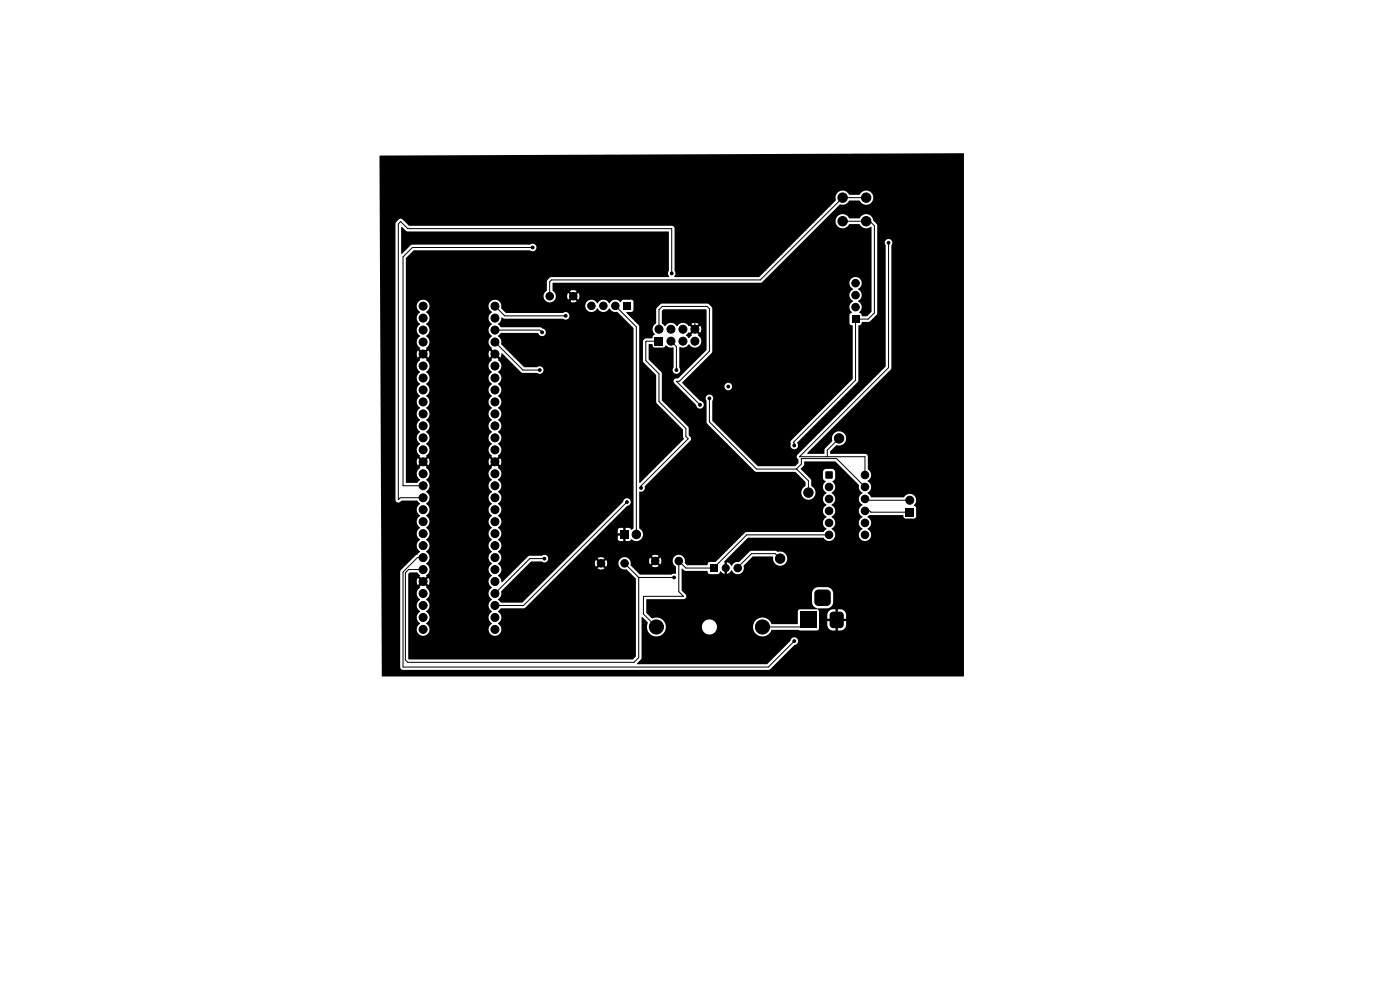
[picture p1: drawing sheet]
<svg xmlns="http://www.w3.org/2000/svg" width="297mm" height="210mm" viewBox="0 0 297 210" stroke-linecap="round" stroke-linejoin="round" font-family="sans-serif">
<path d="M80.5 33.1l123.9-.6 .1 110.9-123.4 .1-.3-37.4h3.1a.69 .69 0 0 0 .6 .5 .69 .69 0 0 0 .7-.4h3.3l.6 .7a1.48 1.48 0 0 0 0 2.5 1.48 1.48 0 0 0 0 2.5 1.48 1.48 0 0 0 0 2.6 1.48 1.48 0 0 0 0 2.5l-4.1 4-.1 .3v20.3l.1 .3 .4 .2h77.7l.3-.1 5.2-5.2a.81 .81 0 0 0 .7-.9 .81 .81 0 0 0-.8-.7 .81 .81 0 0 0-.8 .8l-5 4.9h-27.5v-.2l.9-1.1v-8.7h.2l1.1 1.2a2.01 2.01 0 0 0 1.4 2.9 2.01 2.01 0 0 0 2.5-2.1h7.6v.2a1.61 1.61 0 0 0 1.7 1.5 1.61 1.61 0 0 0 1.5-1.7h7.6v.2a2.06 2.06 0 0 0 1.9 1.9 2.06 2.06 0 0 0 2.1-1.4l9.7 .1 .3-.3 .1-3h1.7v.8h1.5v.6h-1.5v.9a1.25 1.25 0 0 0 1.2 1.1h.6v-.9h.4v.9a1.36 1.36 0 0 0 1.8-1.2v-.8h-1.5v-.6h1.5v-.9a1.37 1.37 0 0 0-1.8-1.1v.9h-.4v-.9h-.6a1.24 1.24 0 0 0-1.2 1.2h-1.7l-.1-.8-.3-.4 .1-.2 2 .1a1.39 1.39 0 0 0 1.3-1.3l-.1-2a1.38 1.38 0 0 0-1.2-1.3l-2 .1a1.38 1.38 0 0 0-1.3 1.2l.1 2a1.68 1.68 0 0 0 1 1.3l-.1 .1h-3.5l-.3 .2-.2 .3v2.7h-5.5a2.02 2.02 0 0 0-2.2-1.4 2.02 2.02 0 0 0-1.8 1.9h-7.6v-.3a1.61 1.61 0 0 0-1.7-1.2 1.61 1.61 0 0 0-1.5 1.5h-7.6a2.11 2.11 0 0 0-3-1.7l-1.2-1.2 .1-2.9h7.7a.61 .61 0 0 0 .6-.3 .61 .61 0 0 0 0-.7l-.9-.9v-4.5h.2l.6 .4h4.6l.1 .1a.5 .5 0 0 0 .5 .6h1.7l.6-.6 .8 .5v-.9h.5l.1 .9 1-.7a1.35 1.35 0 0 0 1.7 .7 1.35 1.35 0 0 0 .8-1.7l1.9-2 4.3 .1a1.53 1.53 0 0 0 1.5 1.9 1.53 1.53 0 0 0 1.5-1.9 1.53 1.53 0 0 0-2.1-1.1l-.4-.2h-5.1l-.3 .2-2.3 2.2h-.4a1.64 1.64 0 0 0-1.2 .8l-.4-.5-.6-.2v.9h-.5l-.1-1.1 5.1-5h16a1.36 1.36 0 0 0 2.1 .2 1.36 1.36 0 0 0-.4-2.1 1.42 1.42 0 0 0 .8-1.3 1.42 1.42 0 0 0-.8-1.3 1.42 1.42 0 0 0 .8-1.2 1.42 1.42 0 0 0-.8-1.3 1.42 1.42 0 0 0 .8-1.3 1.42 1.42 0 0 0-.8-1.2 1.44 1.44 0 0 0 .2-2.5l.6-.6-.1-1.6-.5-.4h-1.3l-.4 .1-.3 .6v1.3l.6 .6a1.44 1.44 0 0 0 .2 2.5 1.42 1.42 0 0 0-.8 1.2 1.42 1.42 0 0 0 .8 1.3 1.42 1.42 0 0 0-.8 1.3 1.42 1.42 0 0 0 .8 1.3 1.42 1.42 0 0 0-.8 1.2 1.42 1.42 0 0 0 .8 1.3l-.7 .7h-16.4l-.2 .1-6.3 6.2-1.4 .1-.4 .6h-4.2l-.5-.5a1.33 1.33 0 0 0-.9-1.6 1.33 1.33 0 0 0-1.7 .7 1.33 1.33 0 0 0 .7 1.7l-.1 1.5-.9 .2h-6.6l-2-2-.1-1h4l.2 .8 .7-.7 .4 .4-.7 .7a1.29 1.29 0 0 0 1.4 0l-.7-.7 .4-.4 .7 .7a1.29 1.29 0 0 0 0-1.4l-.7 .7-.4-.4 .7-.7a1.29 1.29 0 0 0-1.4 0l.7 .7-.4 .4-.7-.7-.2 .6h-4a1.32 1.32 0 0 0-1.8-.5 1.32 1.32 0 0 0-.6 1.7 1.32 1.32 0 0 0 1.6 .7l2 2v16.4l-.7 .7h-47.5l-.1-.2v-18l.4-.3h1.5l.6 .6-.1 .2 .6 .7-.3 .3-.7-.6a1.33 1.33 0 0 0 0 1.5l.7-.6 .3 .3-.6 .7 .1 .1a1.6 1.6 0 0 0-.5 2l.5 .6a1.48 1.48 0 0 0 0 2.5 1.48 1.48 0 0 0 0 2.6 1.39 1.39 0 0 0-.4 2.1 1.39 1.39 0 0 0 2.2 0 1.39 1.39 0 0 0-.5-2.2 1.48 1.48 0 0 0 0-2.5 1.48 1.48 0 0 0 0-2.5 1.48 1.48 0 0 0 0-2.6l.1-.1-.6-.7 .3-.3 .7 .6a1.34 1.34 0 0 0 0-1.5l-.7 .6-.3-.3 .6-.7h-.1a1.6 1.6 0 0 0 .2-2.4l-.2-.2a1.6 1.6 0 0 0 .2-2.4l-.2-.1a1.6 1.6 0 0 0 .2-2.4l-.2-.2a1.6 1.6 0 0 0 .2-2.3l-.2-.2a1.6 1.6 0 0 0 .2-2.4l-.2-.1a1.6 1.6 0 0 0 .2-2.4l-.2-.2a1.6 1.6 0 0 0 .2-2.4l-.2-.1a1.6 1.6 0 0 0 .2-2.4l-.2-.2a1.6 1.6 0 0 0 .2-2.3l-.2-.2 .1-.2-.6-.7 .3-.3 .7 .6a1.34 1.34 0 0 0 0-1.5l-.7 .6-.3-.3 .6-.7h-.1a1.6 1.6 0 0 0 .2-2.4l-.2-.2a1.6 1.6 0 0 0 .2-2.4l-.2-.1a1.6 1.6 0 0 0 .2-2.4l-.2-.2a1.6 1.6 0 0 0 .2-2.3l-.2-.2a1.6 1.6 0 0 0 .2-2.4l-.2-.1a1.6 1.6 0 0 0 .2-2.4l-.2-.2a1.6 1.6 0 0 0 .2-2.4l-.2-.1a1.6 1.6 0 0 0 .2-2.4l-.2-.2 .1-.2-.6-.6 .3-.4 .7 .6a1.34 1.34 0 0 0 0-1.5l-.7 .7-.3-.4 .6-.6-.1-.1a1.6 1.6 0 0 0 .2-2.4l-.2-.1a1.57 1.57 0 0 0 .1-2.5l-.1-.2a1.48 1.48 0 0 0 0-2.5l.5-.6 .2-.8h12.5a1.6 1.6 0 0 0 .8 1.4 1.48 1.48 0 0 0 0 2.6 1.48 1.48 0 0 0 0 2.5 1.48 1.48 0 0 0 0 2.5l-.2 .2 .7 .6-.4 .4-.7-.6a1.34 1.34 0 0 0 .1 1.5l.6-.7 .4 .4-.7 .6 .2 .1a1.6 1.6 0 0 0-.6 2l.6 .6a1.48 1.48 0 0 0 0 2.6 1.48 1.48 0 0 0 0 2.5 1.48 1.48 0 0 0 0 2.5 1.48 1.48 0 0 0 0 2.6 1.48 1.48 0 0 0 0 2.5 1.48 1.48 0 0 0 0 2.6 1.48 1.48 0 0 0 0 2.5l-.2 .1 .7 .7-.4 .3-.7-.5a1.34 1.34 0 0 0 .1 1.4l.6-.6 .4 .3-.7 .7 .1 .2a1.43 1.43 0 0 0 .1 2.5 1.48 1.48 0 0 0 0 2.5 1.48 1.48 0 0 0 0 2.6 1.48 1.48 0 0 0 0 2.5 1.48 1.48 0 0 0 0 2.5 1.48 1.48 0 0 0 0 2.6 1.48 1.48 0 0 0 0 2.5 1.48 1.48 0 0 0 0 2.6 1.48 1.48 0 0 0 0 2.5 1.48 1.48 0 0 0 0 2.5 1.48 1.48 0 0 0 0 2.6 1.48 1.48 0 0 0 0 2.5 1.48 1.48 0 0 0 0 2.6 1.39 1.39 0 0 0-.5 2.1 1.39 1.39 0 0 0 2.2 0 1.39 1.39 0 0 0-.5-2.2 1.48 1.48 0 0 0 0-2.5l.7-.7h4.8l.3-.1 9.6-9.5h5.2l.2 .8 .7-.7 .4 .4-.7 .7a1.28 1.28 0 0 0 1.4 0l-.7-.7 .4-.4 .7 .7a1.29 1.29 0 0 0 0-1.4l-.7 .7-.4-.4 .7-.7a1.29 1.29 0 0 0-1.4 0l.7 .7-.4 .4-.7-.7-.2 .6h-5.2l12.1-12.1a.81 .81 0 0 0 .7-.9 .81 .81 0 0 0-.8-.7 .81 .81 0 0 0-.8 .8l-21.4 21.3h-4.5l-.7-.6 .2-.2a1.54 1.54 0 0 0 .5-1.6l6.3-6.3h2.3a.82 .82 0 0 0 1.2 0 .82 .82 0 0 0 0-1.2 .82 .82 0 0 0-1.2 0h-2.6l-.3 .1-5.5 5.5-.3-.8-.6-.5a1.6 1.6 0 0 0 .3-2.4l-.3-.2a1.6 1.6 0 0 0 .3-2.4l-.3-.1a1.6 1.6 0 0 0 .3-2.4l-.3-.2a1.6 1.6 0 0 0 .3-2.3l-.3-.2a1.6 1.6 0 0 0 .3-2.4l-.3-.1a1.6 1.6 0 0 0 .3-2.4l-.3-.2a1.6 1.6 0 0 0 .3-2.4l-.3-.1a1.6 1.6 0 0 0 .3-2.4l-.3-.2a1.6 1.6 0 0 0 .3-2.3l-.3-.2 .2-.2-.7-.7 .4-.3 .7 .6a1.34 1.34 0 0 0-.1-1.5l-.6 .6-.4-.3 .7-.7h-.2a1.6 1.6 0 0 0 .3-2.4l-.3-.2a1.6 1.6 0 0 0 .3-2.4l-.3-.1a1.6 1.6 0 0 0 .3-2.4l-.3-.2a1.6 1.6 0 0 0 .3-2.3l-.3-.2a1.6 1.6 0 0 0 .3-2.4l-.3-.1a1.6 1.6 0 0 0 .3-2.4l-.3-.2a1.6 1.6 0 0 0 .3-2.4l-.3-.1a1.6 1.6 0 0 0 .3-2.4l-.3-.2 .2-.2-.7-.6 .4-.4 .6 .7 .4-1 4.2 4.2h3.2a.82 .82 0 0 0 1.2 0 .82 .82 0 0 0 0-1.2 .82 .82 0 0 0-1.2 0h-2.7l-4.9-4.9a1.58 1.58 0 0 0-.7-1.7l.7-.7h7.9a.83 .83 0 0 0 .9 .7 .83 .83 0 0 0 .7-.9 .83 .83 0 0 0-.8-.7l-.4-.3h-8.3l-.7-.6 .1-.2a1.69 1.69 0 0 0 .7-1.3l.6 .3h12.5a.81 .81 0 0 0 1.1-.1 .81 .81 0 0 0-.1-1.1 .81 .81 0 0 0-1.1 0h-12l-1.1-1v-.6h17.9v.2a1.35 1.35 0 0 0 1.1 1.2 1.35 1.35 0 0 0 1.4-.8 1.43 1.43 0 0 0 2.6 0 1.58 1.58 0 0 0 1.7 .8l3.4 3.4v42.4l-.4 .4-.5-.4h-.8v1h-.5v-1h-.9l-.2 .4v.7h1v.5h-1v.8l.2 .3 .9 .1v-1h.5v1h.8l.4-.4a1.45 1.45 0 0 0 2.3-.2 1.45 1.45 0 0 0-.6-2.2v-7.7a.95 .95 0 0 0 1.2-1.2l9.7-9.7 .1-.2-.1-.5-.4-.4-.1-1.8-5.6-5.6v-5.8l-2.8-2.9v-3.1l.1-.1 .7 .1a.51 .51 0 0 0 .5 .6h1.9l.5-.4a1.94 1.94 0 0 0 1.6 .5v4.2a.81 .81 0 0 0 .1 1.1 .81 .81 0 0 0 1.1-.1 .81 .81 0 0 0 0-1.1v-4.3a1.69 1.69 0 0 0 2.1-.6 1.4 1.4 0 0 0 2.2 .3 1.4 1.4 0 0 0-.3-2.2l.1-.1-.7-.7 .4-.3 .7 .5a1.34 1.34 0 0 0-.1-1.4l-.6 .6-.4-.3 .6-.7a1.34 1.34 0 0 0-1.4 0l.6 .7-.4 .3-.6-.6-.1 .1a1.6 1.6 0 0 0-2-.5l-.6 .5a1.48 1.48 0 0 0-2.5 0l-.7-.6v-2.6l.4-.4h8.9l.2 .2v8.5l-6 5.9-.3 .1a.61 .61 0 0 0-.7 .4 .61 .61 0 0 0 .2 .7l4.6 4.6a.81 .81 0 0 0 .9 .7 .81 .81 0 0 0 .7-.9 .81 .81 0 0 0-.8-.8l-.6-.6h1.8l.2 .7v4.5l.1 .3 10.1 10.1 .3 .1h8.3l2.2 2.1v.8a1.54 1.54 0 0 0-.6 2.4 1.54 1.54 0 0 0 2.4 0 1.54 1.54 0 0 0-.6-2.4l-.1-1.4-2.1-2.2a1.58 1.58 0 0 0 .8-1.5h6.5l5 5.1a2.3 2.3 0 0 0 .8 1.6 1.38 1.38 0 0 0-.8 1.3 1.38 1.38 0 0 0 .8 1.2 1.42 1.42 0 0 0-.8 1.3 1.42 1.42 0 0 0 .8 1.3 1.42 1.42 0 0 0-.8 1.2 1.42 1.42 0 0 0 .8 1.3 1.34 1.34 0 0 0-.5 2.1 1.34 1.34 0 0 0 2.1-.1 1.34 1.34 0 0 0-.6-2 1.42 1.42 0 0 0 .8-1.3 1.42 1.42 0 0 0-.8-1.3l.5-.4 7 .1 .1 .1a.51 .51 0 0 0 .5 .6h1.9l.3-.3v-2l-.4-.5a1.4 1.4 0 0 0-.1-2.2 1.4 1.4 0 0 0-2.1 .5h-6.8l-.9-.9a1.42 1.42 0 0 0 .8-1.3 1.42 1.42 0 0 0-.8-1.3 1.42 1.42 0 0 0 .1-2.5v-2.7l-.2-.4-.3-.1h-7.4l-.1-.6 1.4-1.3a1.53 1.53 0 0 0 2-1.3 1.53 1.53 0 0 0-1.8-1.6 1.53 1.53 0 0 0-1.2 2.1l-1.5 1.5-.2 1.2-3.5-.1 17.8-18v-26.2a.81 .81 0 0 0-.1-1.1 .81 .81 0 0 0-1.1 .1 .81 .81 0 0 0 0 1.1v25.7l-18.8 18.8a.76 .76 0 0 0 .3 .9v.7l-.7 .7h-7.9l-4.5-4.5h11.4v.2a.83 .83 0 0 0 1.2 .6 .83 .83 0 0 0 .2-1.3l13-13v-11.8l.1-.1a.75 .75 0 0 0 .7-.7l1.5-.1 1.6-1.5 .1-.2v-18.7l-.8-1a1.57 1.57 0 0 0-1.3-1.4 1.57 1.57 0 0 0-1.7 .9h-2.2a1.53 1.53 0 0 0-2.3-.5 1.53 1.53 0 0 0 .1 2.5 1.53 1.53 0 0 0 2.3-.8l2.2 .1a1.63 1.63 0 0 0 2.4 .5l.1 18-1 1h-1l-.2-.6-.4-.2a1.47 1.47 0 0 0-.3-2.4 1.42 1.42 0 0 0 .8-1.3 1.42 1.42 0 0 0-.8-1.3 1.34 1.34 0 0 0 .5-2 1.34 1.34 0 0 0-2.1 0 1.34 1.34 0 0 0 .6 2 1.42 1.42 0 0 0-.8 1.3 1.42 1.42 0 0 0 .8 1.3 1.44 1.44 0 0 0-.3 2.4l-.5 .5v1.7l.1 .3 .6 .3v11.3l-13.1 13.1-.1 .9h-11.4l-5.2-5.1v-4.3a.8 .8 0 0 0-.3-1.2 .8 .8 0 0 0-1.1 .6h-1.8l-2.5-2.5h8.3v.2a.8 .8 0 0 0 1.2 .6 .8 .8 0 0 0 0-1.4 .8 .8 0 0 0-1.2 .6h-8.3l-.7-.7 6.4-6.5v-9.3l-.7-.9-.3-.1h-9.8l-1.1 1.2v3a1.47 1.47 0 0 0-.3 2.4l-.4 .3-.1 .5h-1.4l-.6 .5v4.4l2.8 2.9v5.8l5.7 5.7v1.6l.2 .4-9.4 9.3-.1-33.1-.1-.3-2.6-2.7 .1-.1h1l.3-.3 .1-1.9-.2-.3-.3-.1h-1.7l-.6 .5a1.4 1.4 0 0 0-2.3 .3 1.42 1.42 0 0 0-1.3-.8 1.42 1.42 0 0 0-1.3 .8 1.35 1.35 0 0 0-1.4-.8 1.35 1.35 0 0 0-1.1 1.2h-17.9v-.2a1.35 1.35 0 0 0-1.4-1 1.35 1.35 0 0 0-1.3 1.2h-12.5v-.2a1.38 1.38 0 0 0-2.2-.7 1.38 1.38 0 0 0 .2 2.3 1.48 1.48 0 0 0 0 2.6 1.48 1.48 0 0 0 0 2.5 1.48 1.48 0 0 0 0 2.5l-.1 .2 .6 .6-.3 .4-.7-.6a1.34 1.34 0 0 0 0 1.5l.7-.7 .3 .4-.6 .6 .1 .1a1.6 1.6 0 0 0-.5 2l.5 .6a1.48 1.48 0 0 0 0 2.6 1.48 1.48 0 0 0 0 2.5 1.48 1.48 0 0 0 0 2.5 1.48 1.48 0 0 0 0 2.6 1.48 1.48 0 0 0 0 2.5 1.48 1.48 0 0 0 0 2.6 1.48 1.48 0 0 0 0 2.5l-.1 .1 .6 .7-.3 .3-.7-.5a1.34 1.34 0 0 0 0 1.4l.7-.6 .3 .3-.6 .7 .1 .2a1.43 1.43 0 0 0 0 2.5l-.6 .6h-2.3l-.1-.1v-47.6l1.7-1.6h24.6a.82 .82 0 0 0 1.2 0 .82 .82 0 0 0 0-1.2 .82 .82 0 0 0-1.2 0h-25l-2.2 2-.1-5.7h.2l1.1 .9h55.4l.1 .1v8.3a1.21 1.21 0 0 0 0 1.3h-25l-.8 .7-.1 2.1a1.32 1.32 0 0 0-.1 2.3 1.32 1.32 0 0 0 2-1.2h2.4l.2 .9 .7-.7 .4 .3-.7 .8a1.29 1.29 0 0 0 1.4-.1l-.6-.7 .3-.3 .7 .6a1.29 1.29 0 0 0 0-1.4l-.7 .7-.3-.4 .6-.7a1.29 1.29 0 0 0-1.4 .1l.7 .6-.4 .4-.7-.7-.2 .6h-2.4l-.2-.5-.5-.6v-1.6l44.3-.1 16.7-16.5a1.79 1.79 0 0 0 2-.9l2.2 .1a1.53 1.53 0 0 0 2.3 .4 1.53 1.53 0 0 0-.1-2.4 1.53 1.53 0 0 0-2.3 .7h-2.2a1.55 1.55 0 0 0-2-.7 1.55 1.55 0 0 0-.8 1.9l-16.3 16.3h-17.8l-.1-.2a.86 .86 0 0 0 0-1.2v-9l-.2-.4-.3-.1h-55.8l-1.4-1.4-.3-.1-.5 .1-.7 .9v58.7h-3.1zM132.3 64.1h1.6v1.6h-1.6zM138.9 71.5h1.7v1.7h-1.7zM145.5 71l.6-.5 .2 .1 .6-.6 .4 .3-.6 .7 .1 .2-.6 .5zM180.7 66.9h1.6v1.6h-1.6zM131.6 112.5h1.8v1.8h-1.8zM175.2 100h1.4v1.5h-1.4zM192.2 107.8h1.6v1.7h-1.6zM150.6 119.7h1.6v1.6h-1.6zM169.8 129.8h3.5v3.5h-3.5zM173 125.3l.5-.2h1.9a.88 .88 0 0 1 .9 .8v1.8a.88 .88 0 0 1-.9 .9h-1.8a.88 .88 0 0 1-.8-.9v-1.9zM176.2 130l.6-.2h1.6l.4 .2 .2 .5v2l-.3 .6-.5 .2h-1.4l-.6-.3-.2-.5v-2z" fill="#000"/>
<g fill="#000" stroke="#000" stroke-width=".21">
<circle cx="113" cy="52.5" r=".3"/>
<circle cx="142.5" cy="58" r=".3"/>
<circle cx="178.8" cy="41.9" r="1"/>
<circle cx="178.8" cy="46.9" r="1"/>
<circle cx="183.8" cy="41.9" r="1"/>
<circle cx="183.8" cy="46.9" r="1"/>
<circle cx="188.5" cy="51.5" r=".3"/>
<circle cx="89.8" cy="77.6" r=".85"/>
<circle cx="89.8" cy="67.5" r=".85"/>
<circle cx="89.8" cy="64.9" r=".85"/>
<circle cx="89.8" cy="72.6" r=".85"/>
<circle cx="89.8" cy="75.1" r=".85"/>
<circle cx="89.8" cy="70" r=".85"/>
<circle cx="105" cy="77.6" r=".85"/>
<circle cx="105" cy="75.1" r=".85"/>
<circle cx="105" cy="70" r=".85"/>
<circle cx="105" cy="64.9" r=".85"/>
<circle cx="105" cy="72.6" r=".85"/>
<circle cx="105" cy="67.5" r=".85"/>
<circle cx="114.5" cy="78.5" r=".3"/>
<circle cx="115" cy="70.5" r=".3"/>
<circle cx="116.6" cy="62.8" r=".8"/>
<circle cx="120" cy="67" r=".3"/>
<circle cx="121.6" cy="62.8" r=".8"/>
<circle cx="125.5" cy="64.9" r=".8"/>
<circle cx="128" cy="64.9" r=".8"/>
<circle cx="129.5" cy="68" r=".3"/>
<circle cx="130.5" cy="64.9" r=".8"/>
<circle cx="139.8" cy="69.8" r=".85"/>
<circle cx="141.5" cy="66.5" r=".3"/>
<circle cx="142.3" cy="69.8" r=".85"/>
<circle cx="142.3" cy="72.4" r=".85"/>
<circle cx="143.5" cy="78.5" r=".3"/>
<circle cx="144.9" cy="69.8" r=".85"/>
<circle cx="144.9" cy="72.4" r=".85"/>
<circle cx="147.4" cy="69.8" r=".85"/>
<circle cx="147.4" cy="72.4" r=".85"/>
<circle cx="147.4" cy="67.6" r=".3"/>
<circle cx="181.5" cy="65.1" r=".8"/>
<circle cx="181.5" cy="62.6" r=".8"/>
<circle cx="181.5" cy="60.1" r=".8"/>
<circle cx="89.8" cy="82.7" r=".85"/>
<circle cx="89.8" cy="98" r=".85"/>
<circle cx="89.8" cy="87.8" r=".85"/>
<circle cx="89.8" cy="85.3" r=".85"/>
<circle cx="89.8" cy="92.9" r=".85"/>
<circle cx="89.8" cy="90.3" r=".85"/>
<circle cx="89.8" cy="80.2" r=".85"/>
<circle cx="89.8" cy="95.4" r=".85"/>
<circle cx="105" cy="90.3" r=".85"/>
<circle cx="105" cy="95.4" r=".85"/>
<circle cx="105" cy="80.2" r=".85"/>
<circle cx="105" cy="85.3" r=".85"/>
<circle cx="105" cy="82.7" r=".85"/>
<circle cx="105" cy="87.8" r=".85"/>
<circle cx="105" cy="92.9" r=".85"/>
<circle cx="105" cy="98" r=".85"/>
<circle cx="148.5" cy="85.9" r=".3"/>
<circle cx="150.5" cy="84.5" r=".3"/>
<circle cx="154" cy="94.5" r=".3"/>
<circle cx="154.5" cy="82" r=".3"/>
<circle cx="168.5" cy="94.5" r=".3"/>
<circle cx="178" cy="93" r="1"/>
<circle cx="89.8" cy="100.5" r=".85"/>
<circle cx="89.8" cy="103" r=".85"/>
<circle cx="89.8" cy="118.3" r=".85"/>
<circle cx="89.8" cy="110.7" r=".85"/>
<circle cx="89.8" cy="105.6" r=".85"/>
<circle cx="89.8" cy="115.7" r=".85"/>
<circle cx="89.8" cy="113.2" r=".85"/>
<circle cx="89.8" cy="108.1" r=".85"/>
<circle cx="105" cy="100.5" r=".85"/>
<circle cx="105" cy="108.1" r=".85"/>
<circle cx="105" cy="105.6" r=".85"/>
<circle cx="105" cy="103" r=".85"/>
<circle cx="105" cy="113.2" r=".85"/>
<circle cx="105" cy="118.3" r=".85"/>
<circle cx="105" cy="110.7" r=".85"/>
<circle cx="105" cy="115.7" r=".85"/>
<circle cx="115.5" cy="118.5" r=".3"/>
<circle cx="127.5" cy="119.5" r=".8"/>
<circle cx="132.5" cy="119.5" r=".8"/>
<circle cx="133" cy="106.5" r=".3"/>
<circle cx="135" cy="113.4" r=".9"/>
<circle cx="136" cy="103.5" r=".3"/>
<circle cx="139" cy="119" r=".8"/>
<circle cx="144" cy="119" r=".8"/>
<circle cx="148.5" cy="106" r=".3"/>
<circle cx="148.5" cy="101" r=".3"/>
<circle cx="154.1" cy="100.1" r=".3"/>
<circle cx="154.5" cy="106" r=".3"/>
<circle cx="165.5" cy="118.5" r="1"/>
<circle cx="171.5" cy="104.5" r="1"/>
<circle cx="175.9" cy="108.4" r=".8"/>
<circle cx="175.9" cy="103.3" r=".8"/>
<circle cx="175.9" cy="113.5" r=".8"/>
<circle cx="175.9" cy="105.8" r=".8"/>
<circle cx="175.9" cy="110.9" r=".8"/>
<circle cx="183.5" cy="110.9" r=".8"/>
<circle cx="183.5" cy="108.4" r=".8"/>
<circle cx="183.5" cy="100.8" r=".8"/>
<circle cx="183.5" cy="105.8" r=".8"/>
<circle cx="183.5" cy="113.5" r=".8"/>
<circle cx="183.5" cy="103.3" r=".8"/>
<circle cx="193" cy="106.1" r=".85"/>
<circle cx="89.8" cy="133.5" r=".85"/>
<circle cx="89.8" cy="128.4" r=".85"/>
<circle cx="89.8" cy="131" r=".85"/>
<circle cx="89.8" cy="125.9" r=".85"/>
<circle cx="89.8" cy="123.4" r=".85"/>
<circle cx="89.8" cy="120.8" r=".85"/>
<circle cx="105" cy="128.4" r=".85"/>
<circle cx="105" cy="133.5" r=".85"/>
<circle cx="105" cy="131" r=".85"/>
<circle cx="105" cy="120.8" r=".85"/>
<circle cx="105" cy="123.4" r=".85"/>
<circle cx="105" cy="125.9" r=".85"/>
<circle cx="139.3" cy="133" r="1.5"/>
<circle cx="143" cy="122.5" r=".3"/>
<circle cx="154" cy="120.5" r=".75"/>
<circle cx="156.5" cy="120.5" r=".8"/>
<circle cx="161.8" cy="133" r="1.5"/>
<circle cx="168.5" cy="136" r=".3"/>
</g>
<g fill="none" stroke="#000" stroke-width=".21">
<path d="M113 52.5h-25.5l-2 2v48.5h4.3M142.5 58v-9.5h-56l-1.5-1.5-.5 .5v58.5l.4-.4h4.9M178.8 46.9h5.7l1 1v18.5l-1.3 1.3h-2.7v12.9l-13.2 13.2 .2 .2v.5M183.8 41.9h-5l-17.5 17.5h-44.3l-.4 .4v3M188.5 51.5v26.5l-18.9 18.9h13.9v3.9M105 64.9l2.1 2.1h12.9M105 72.6l5.9 5.9h3.6M105 70h9.5l.5 .5M121.6 62.8l-.6 .7v10.5l6-6h2.5M130.5 64.9l4.5 4.4v44.1M139.8 72.4h-2.7l-.1 .1v4l2.8 2.8v5.9l5.7 5.7v1.7l.5 .5-10 10v.4M139.8 69.8v-4.1l.7-.7h9.5l.5 .5v9l-6.4 6.4h-.6l5 5"/>
<path d="M141.5 66.5h4.8l1.1 1.1v2.2M142.3 72.4l1.2 1.1v5M150.5 84.5v5l10 10h8.5M154.2 94.3l-.2 .2M178 93l-2.5 2.5v1.4M89.8 118.3h-1.2l-3.1 3v20.2h77.5l5.5-5.5M115.5 118.5h-3.1l-7.4 7.4M132.5 119.5l3 3M133 106.5l-21.9 21.9h-6.1M154 100l.1 .1M165.5 118.5l-1.1-1.1h-5l-2.9 3M175.9 113.5h-17.5l-7 7h-5.9l-1.5-1.5v6.5l1 1h-8.5v3.8l2.8 2.7"/>
<path d="M183.5 103.3l-6-6h-7.5v1.1l-1 1.1 2.5 2.5v2.5M183.5 108.4h1l.3 .3h8.2M183.5 105.8l.3 .3h9.2M89.8 120.8h-3.1l-.7 .7v18.5l.5 .5h48l1-1v-17M135.5 122.5h7.5M171.5 131.5l-1.5 1.5h-8.3M175.3 126l-.8 .8"/>
</g>
</svg>
